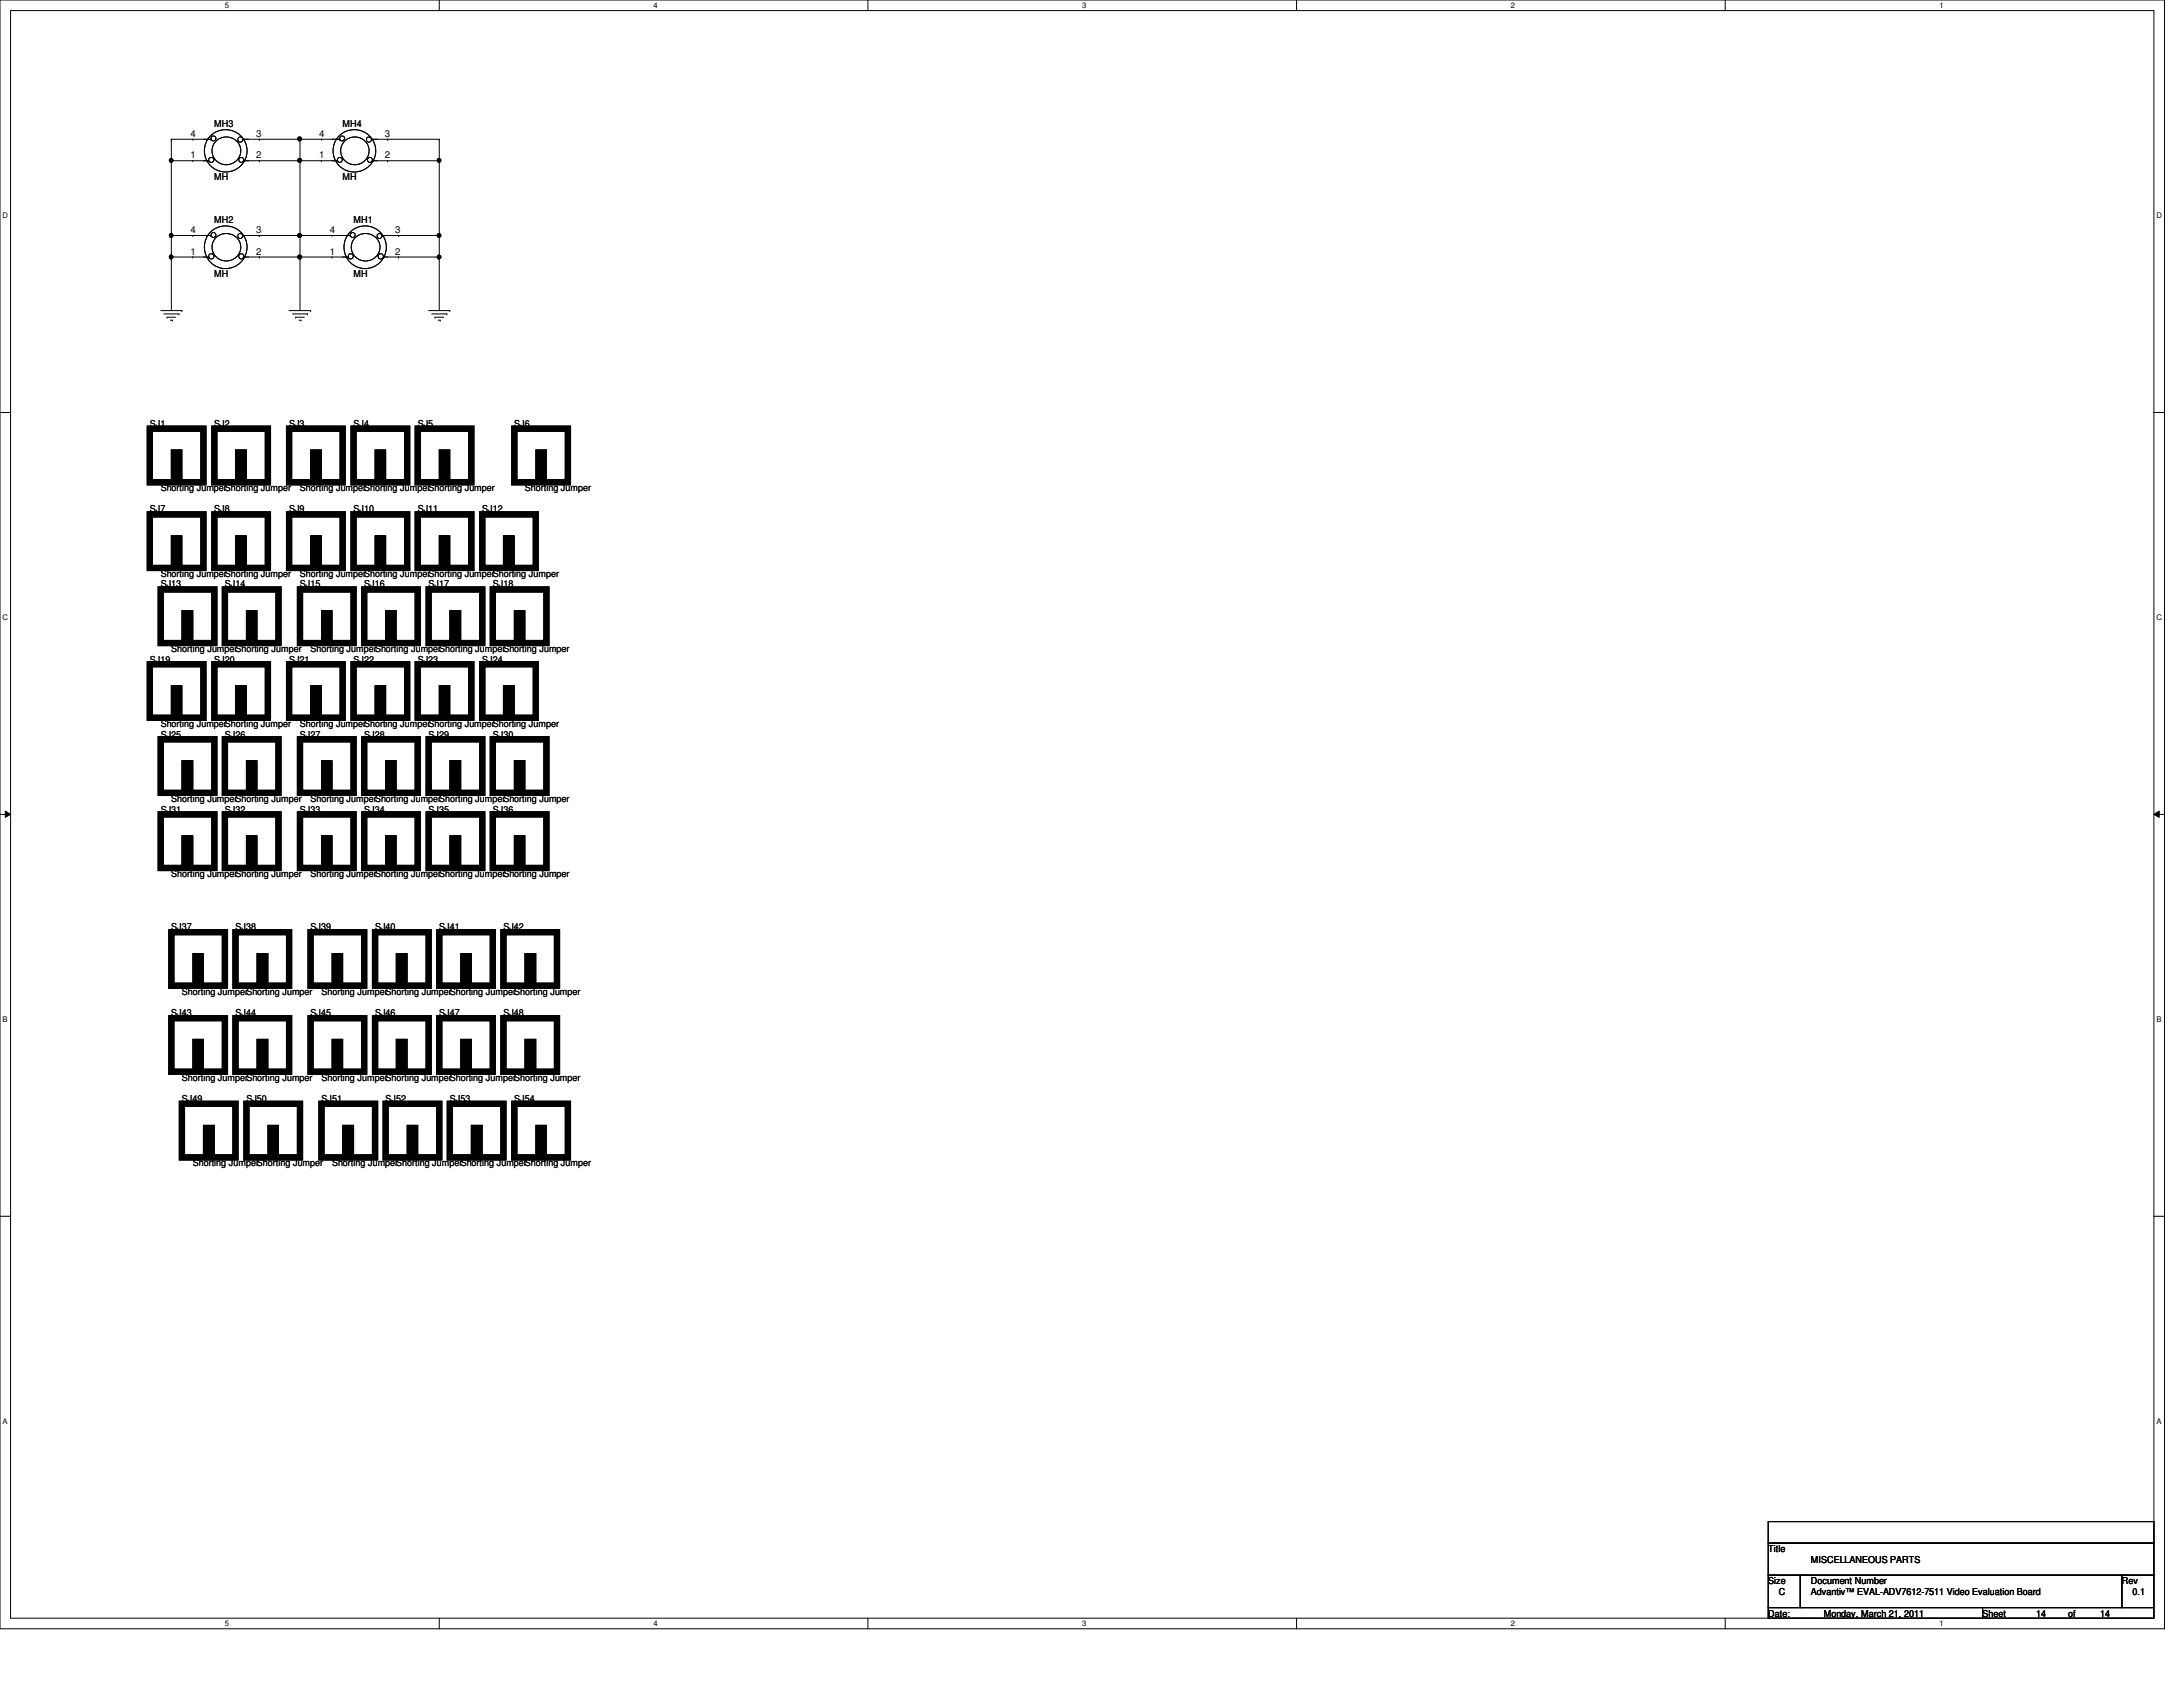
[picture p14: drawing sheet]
<svg xmlns="http://www.w3.org/2000/svg" width="279mm" height="216mm" viewBox="0 0 279 216" stroke-linecap="round" stroke-linejoin="round" font-family="sans-serif">
<defs><g id="words">
<g font-size="1.2">
<text x="24.4" y="17.5">4</text>
<text x="27.4" y="16.2">MH3</text>
<text x="32.8" y="17.5">3</text>
<text x="40.9" y="17.5">4</text>
<text x="43.9" y="16.2">MH4</text>
<text x="49.2" y="17.5">3</text>
<text x="24.4" y="20.3">1</text>
<text x="27.4" y="23.1">MH</text>
<text x="32.8" y="20.3">2</text>
<text x="40.9" y="20.3">1</text>
<text x="43.9" y="23.1">MH</text>
<text x="49.2" y="20.3">2</text>
<text x="24.4" y="29.8">4</text>
<text x="27.4" y="28.6">MH2</text>
<text x="32.8" y="29.8">3</text>
<text x="42.2" y="29.8">4</text>
<text x="45.3" y="28.6">MH1</text>
<text x="50.6" y="29.8">3</text>
<text x="24.4" y="32.6">1</text>
<text x="27.4" y="35.4">MH</text>
<text x="32.8" y="32.6">2</text>
<text x="42.2" y="32.6">1</text>
<text x="45.3" y="35.4">MH</text>
<text x="50.6" y="32.6">2</text>
<text x="19.2" y="54.6">SJ1</text>
<text x="27.4" y="54.6">SJ2</text>
<text x="37" y="54.6">SJ3</text>
<text x="45.3" y="54.6">SJ4</text>
<text x="53.5" y="54.6">SJ5</text>
<text x="65.8" y="54.6">SJ6</text>
<text x="19.2" y="65.6">SJ7</text>
<text x="20.6" y="62.9">Shorting JumperShorting Jumper</text>
<text x="27.4" y="65.6">SJ8</text>
<text x="37" y="65.6">SJ9</text>
<text x="38.4" y="62.9">Shorting JumperShorting JumperShorting Jumper</text>
<text x="45.3" y="65.6">SJ10</text>
<text x="53.5" y="65.6">SJ11</text>
<text x="61.7" y="65.6">SJ12</text>
<text x="67.2" y="62.9">Shorting Jumper</text>
<text x="20.6" y="73.8">Shorting JumperShorting Jumper</text>
<text x="20.6" y="75.2">SJ13</text>
<text x="28.8" y="75.2">SJ14</text>
<text x="38.4" y="73.8">Shorting JumperShorting JumperShorting JumperShorting Jumper</text>
<text x="38.4" y="75.2">SJ15</text>
<text x="46.6" y="75.2">SJ16</text>
<text x="54.9" y="75.2">SJ17</text>
<text x="63.1" y="75.2">SJ18</text>
<text x="21.9" y="83.4">Shorting JumperShorting Jumper</text>
<text x="39.8" y="83.4">Shorting JumperShorting JumperShorting JumperShorting Jumper</text>
<text x="19.2" y="84.8">SJ19</text>
<text x="27.4" y="84.8">SJ20</text>
<text x="37" y="84.8">SJ21</text>
<text x="45.3" y="84.8">SJ22</text>
<text x="53.5" y="84.8">SJ23</text>
<text x="61.7" y="84.8">SJ24</text>
<text x="20.6" y="93">Shorting JumperShorting Jumper</text>
<text x="20.6" y="94.4">SJ25</text>
<text x="28.8" y="94.4">SJ26</text>
<text x="38.4" y="93">Shorting JumperShorting JumperShorting JumperShorting Jumper</text>
<text x="38.4" y="94.4">SJ27</text>
<text x="46.6" y="94.4">SJ28</text>
<text x="54.9" y="94.4">SJ29</text>
<text x="63.1" y="94.4">SJ30</text>
<text x="20.6" y="104">SJ31</text>
<text x="21.9" y="102.6">Shorting JumperShorting Jumper</text>
<text x="28.8" y="104">SJ32</text>
<text x="38.4" y="104">SJ33</text>
<text x="39.8" y="102.6">Shorting JumperShorting JumperShorting JumperShorting Jumper</text>
<text x="46.6" y="104">SJ34</text>
<text x="54.9" y="104">SJ35</text>
<text x="63.1" y="104">SJ36</text>
<text x="21.9" y="112.2">Shorting JumperShorting Jumper</text>
<text x="39.8" y="112.2">Shorting JumperShorting JumperShorting JumperShorting Jumper</text>
<text x="21.9" y="119.1">SJ37</text>
<text x="30.1" y="119.1">SJ38</text>
<text x="39.8" y="119.1">SJ39</text>
<text x="48" y="119.1">SJ40</text>
<text x="56.2" y="119.1">SJ41</text>
<text x="64.4" y="119.1">SJ42</text>
<text x="21.9" y="130">SJ43</text>
<text x="23.3" y="127.3">Shorting JumperShorting Jumper</text>
<text x="30.1" y="130">SJ44</text>
<text x="39.8" y="130">SJ45</text>
<text x="41.1" y="127.3">Shorting JumperShorting JumperShorting JumperShorting Jumper</text>
<text x="48" y="130">SJ46</text>
<text x="56.2" y="130">SJ47</text>
<text x="64.4" y="130">SJ48</text>
<text x="23.3" y="141">SJ49</text>
<text x="23.3" y="138.3">Shorting JumperShorting Jumper</text>
<text x="31.5" y="141">SJ50</text>
<text x="41.1" y="138.3">Shorting JumperShorting JumperShorting JumperShorting Jumper</text>
<text x="41.1" y="141">SJ51</text>
<text x="49.4" y="141">SJ52</text>
<text x="57.6" y="141">SJ53</text>
<text x="65.8" y="141">SJ54</text>
<text x="24.7" y="149.3">Shorting JumperShorting Jumper</text>
<text x="42.5" y="149.3">Shorting JumperShorting JumperShorting JumperShorting Jumper</text>
<text x="226.3" y="198.6">Title</text>
<text x="226.3" y="202.7">Size</text>
<text x="231.8" y="202.7">Document Number</text>
<text x="231.8" y="200">MISCELLANEOUS PARTS</text>
<text x="271.6" y="202.7">Rev</text>
<text x="226.3" y="206.9">Date:</text>
<text x="227.7" y="204.1">C</text>
<text x="231.8" y="204.1">Advantiv™ EVAL-ADV7612-7511 Video Evaluation Board</text>
<text x="233.4" y="206.9">Monday, March 21, 2011</text>
<text x="253.7" y="206.9">Sheet</text>
<text x="260.6" y="206.9">14</text>
<text x="264.7" y="206.9">of</text>
<text x="268.8" y="206.9">14</text>
<text x="272.9" y="204.1">0.1</text>
</g>
<g font-size="1">
<text x="28.8" y="1">5</text>
<text x="83.7" y="1">4</text>
<text x="138.5" y="1">3</text>
<text x="193.4" y="1">2</text>
<text x="248.2" y="1">1</text>
<text x=".3" y="27.9">D</text>
<text x="276" y="27.9">D</text>
<text x=".3" y="79.4">C</text>
<text x="276" y="79.4">C</text>
<text x=".3" y="130.8">B</text>
<text x="276" y="130.8">B</text>
<text x=".3" y="182.2">A</text>
<text x="276" y="182.2">A</text>
<text x="28.8" y="208.1">5</text>
<text x="83.7" y="208.1">4</text>
<text x="138.5" y="208.1">3</text>
<text x="193.4" y="208.1">2</text>
<text x="248.2" y="208.1">1</text>
</g>
</g></defs>
<path d="M0 0h277v208.4h-277zM1.4 1.4h274.3v205.7h-274.3z" fill="none" stroke="#000" stroke-width=".13"/>
<g fill="#fff">
<path d="M28.8 .1h.5v1.1h-.5z"/>
<path d="M28.8 207.2h.5v1.1h-.5z"/>
</g>
<path d="M56.2 0v1.4M56.2 207.1v1.3" fill="none" stroke="#000" stroke-width=".13"/>
<g fill="#fff">
<path d="M83.7 .1h.5v1.1h-.5z"/>
<path d="M83.7 207.2h.5v1.1h-.5z"/>
</g>
<path d="M111.1 0v1.4M111.1 207.1v1.3" fill="none" stroke="#000" stroke-width=".13"/>
<g fill="#fff">
<path d="M138.5 .1h.6v1.1h-.6z"/>
<path d="M138.5 207.2h.6v1.1h-.6z"/>
</g>
<path d="M165.9 0v1.4M165.9 207.1v1.3" fill="none" stroke="#000" stroke-width=".13"/>
<g fill="#fff">
<path d="M193.4 .1h.5v1.1h-.5z"/>
<path d="M193.4 207.2h.5v1.1h-.5z"/>
</g>
<path d="M220.8 0v1.4M220.8 207.1v1.3" fill="none" stroke="#000" stroke-width=".13"/>
<g fill="#fff">
<path d="M248.2 .1h.6v1.1h-.6z"/>
<path d="M248.2 207.2h.6v1.1h-.6z"/>
<path d="M.3 27.1h.8v1.1h-.8z"/>
<path d="M276 27.1h.7v1.1h-.7z"/>
<path d="M.3 78.5h.8v1.1h-.8z"/>
<path d="M276 78.5h.7v1.1h-.7z"/>
</g>
<path d="M0 52.8h1.4M275.7 52.8h1.3" fill="none" stroke="#000" stroke-width=".13"/>
<g fill="#fff">
<path d="M.3 129.9h.7v1.1h-.7z"/>
<path d="M276 129.9h.6v1.1h-.6z"/>
</g>
<path d="M0 104.2h1.4M.7 103.8l.7 .4-.7 .4zM275.7 104.2l.7-.4v.8zM275.7 104.2h1.3" fill="none" stroke="#000" stroke-width=".13"/>
<path d="M.7 103.8l.7 .4-.7 .4zM275.7 104.2l.7-.4v.8z" fill="#000"/>
<g fill="#fff">
<path d="M.3 181.4h.7v1.1h-.7z"/>
<path d="M276 181.4h.6v1.1h-.6z"/>
</g>
<g fill="none" stroke="#000" stroke-width=".13">
<path d="M21.9 17.8h.1M21.9 17.8v22M21.9 17.8h5.1M24.7 17.8h.1M27 17.8h.1M31.1 17.8h.1M31.1 17.8h12.4M33.2 17.8h.1M38.4 17.8h.1M38.4 17.8v22M41.1 17.8h.1M43.5 17.8h.1"/>
<path d="M47.6 17.8h.1M47.6 17.8h8.6M49.6 17.8h.1M56.2 17.8h.1M56.2 17.8v22M20.6 39.8h2.7M21.7 32.7l.2-.1 .2 .2v.3h-.2h-.2zM21.7 20.3h.2l.2 .1v.3l-.2 .1-.2-.1zM21.7 30l.2-.1 .2 .1v.3l-.2 .1-.2-.1zM21.9 32.9h.1M21.9 20.6h.1M21.9 30.1h.1"/>
<path d="M21.9 30.1h5.1M21.9 32.9h4.8M21.9 20.6h4.8M23.3 39.8h.1M24.7 32.9h.1M24.7 30.1h.1M24.7 20.6h.1M26.7 32.9h.1M26.7 20.6h.1M27 30.1h.1M27.7 30.4a1.79 1.79 0 0 1 2.7 .1 1.79 1.79 0 0 1-.5 2.7 1.79 1.79 0 0 1-2.3-.4 1.79 1.79 0 0 1 .1-2.4zM31.1 30.1h.1"/>
<path d="M31.1 30.1h13.7M31.2 32.9h.1M31.2 20.6h.1M31.2 32.9h13.4M31.2 20.6h12M33.2 20.6h.1M33.2 30.1h.1M33.2 32.9h.1M37 39.8h2.8M38.4 32.9h.1M38.4 20.6h.1M38.4 30.1h.1"/>
<path d="M39.8 39.8h.1M41.1 20.6h.1M42.5 32.9h.1M42.5 30.1h.1M43.2 20.6h.1M44.6 32.9h.1M44.8 30.1h.1M45.5 30.4a1.79 1.79 0 0 1 2.7 .1 1.79 1.79 0 0 1-.5 2.7 1.79 1.79 0 0 1-2.3-.4 1.79 1.79 0 0 1 .1-2.4zM47.7 20.6h.1M47.7 20.6h8.5M48.9 30.1h.1M48.9 30.1h7.3"/>
<path d="M49.1 32.9h.1M49.1 32.9h7.1M49.6 20.6h.1M51 30.1h.1M51 32.9h.1M54.9 39.8h2.7M56 32.7l.2-.1 .2 .2v.3h-.2h-.2zM56 20.3h.2l.2 .1v.3l-.2 .1-.2-.1zM56 30l.2-.1 .2 .1v.3l-.2 .1-.2-.1zM56.2 32.9h.1M56.2 20.6h.1M56.2 30.1h.1"/>
<path d="M57.6 39.8h.1M21 40.2h1.9M21.4 40.6h.1M21.4 40.6h1.1M21.8 41h.3M21.9 57.6h1.4v4.1h-1.4zM22.1 41h.1M22.9 40.2h.1M30.1 57.6h1.4v4.1h-1.4zM37.4 40.2h1.9M37.8 40.6h.1M37.8 40.6h1.1"/>
<path d="M38.3 41h.2M38.5 41h.1M39.3 40.2h.1M39.8 57.6h1.3v4.1h-1.3zM48 57.6h1.4v4.1h-1.4zM55.2 40.2h2M55.7 40.6h.1M55.7 40.6h1.1M56.1 41h.2M56.2 57.6h1.4v4.1h-1.4zM56.3 41h.1M57.2 40.2h.1"/>
<path d="M68.6 57.6h1.3v4.1h-1.3zM21.9 68.6h1.4v4.1h-1.4zM23.3 78.1h1.4v4.2h-1.4zM30.1 68.6h1.4v4.1h-1.4zM31.5 78.1h1.4v4.2h-1.4zM39.8 68.6h1.3v4.1h-1.3zM41.1 78.1h1.4v4.2h-1.4zM48 68.6h1.4v4.1h-1.4zM49.4 78.1h1.3v4.2h-1.3zM56.2 68.6h1.4v4.1h-1.4zM57.6 78.1h1.4v4.2h-1.4zM64.4 68.6h1.4v4.1h-1.4z"/>
<path d="M65.8 78.1h1.4v4.2h-1.4zM21.9 87.8h1.4v4.1h-1.4zM23.3 97.4h1.4v4.1h-1.4zM30.1 87.8h1.4v4.1h-1.4zM31.5 97.4h1.4v4.1h-1.4zM39.8 87.8h1.3v4.1h-1.3zM41.1 97.4h1.4v4.1h-1.4zM48 87.8h1.4v4.1h-1.4zM49.4 97.4h1.3v4.1h-1.3zM56.2 87.8h1.4v4.1h-1.4zM57.6 97.4h1.4v4.1h-1.4zM64.4 87.8h1.4v4.1h-1.4z"/>
<path d="M65.8 97.4h1.4v4.1h-1.4zM23.3 107h1.4v4.1h-1.4zM31.5 107h1.4v4.1h-1.4zM41.1 107h1.4v4.1h-1.4zM49.4 107h1.3v4.1h-1.3zM57.6 107h1.4v4.1h-1.4zM65.8 107h1.4v4.1h-1.4zM24.7 133h1.3v4.2h-1.3zM24.7 122h1.3v4.2h-1.3zM32.9 122h1.4v4.2h-1.4zM32.9 133h1.4v4.2h-1.4zM42.5 122h1.4v4.2h-1.4z"/>
<path d="M42.5 133h1.4v4.2h-1.4zM50.7 133h1.4v4.2h-1.4zM50.7 122h1.4v4.2h-1.4zM59 122h1.3v4.2h-1.3zM59 133h1.3v4.2h-1.3zM67.2 133h1.4v4.2h-1.4zM67.2 122h1.4v4.2h-1.4zM0 155.7h1.4M26 144h1.4v4.1h-1.4zM34.3 144h1.3v4.1h-1.3zM43.9 144h1.4v4.1h-1.4zM52.1 144h1.4v4.1h-1.4z"/>
<path d="M60.3 144h1.4v4.1h-1.4zM68.6 144h1.3v4.1h-1.3zM275.7 155.7h1.3M226.3 194.7h49.4v2.8h-49.4zM226.3 197.5h49.4v4.1h-49.4zM226.3 201.6h4.1v4.1h-4.1zM226.3 205.7h27.4v1.4h-27.4zM230.4 201.6h41.2v4.1h-41.2zM253.7 205.7h22v1.4h-22zM271.6 201.6h4.1v4.1h-4.1z"/>
<circle cx="27.3" cy="17.7" r=".32"/>
<circle cx="28.9" cy="19.3" r="2.73"/>
<circle cx="29" cy="19.3" r="1.82"/>
<circle cx="30.7" cy="17.9" r=".33"/>
<circle cx="38.4" cy="17.8" r=".26"/>
<circle cx="43.8" cy="17.7" r=".32"/>
<circle cx="45.4" cy="19.3" r="2.73"/>
<circle cx="45.4" cy="19.3" r="1.8"/>
<circle cx="47.2" cy="17.9" r=".33"/>
<circle cx="27" cy="32.8" r=".34"/>
<circle cx="27.1" cy="20.5" r=".33"/>
<circle cx="27.3" cy="30.1" r=".32"/>
<circle cx="28.9" cy="31.6" r="2.74"/>
<circle cx="30.8" cy="30.2" r=".32"/>
<circle cx="30.9" cy="32.8" r=".33"/>
<circle cx="30.9" cy="20.5" r=".32"/>
<circle cx="38.4" cy="32.9" r=".26"/>
<circle cx="38.4" cy="30.1" r=".26"/>
<circle cx="38.4" cy="20.5" r=".26"/>
<circle cx="43.5" cy="20.5" r=".32"/>
<circle cx="44.9" cy="32.8" r=".33"/>
<circle cx="45.1" cy="30.1" r=".32"/>
<circle cx="46.7" cy="31.6" r="2.72"/>
<circle cx="47.3" cy="20.5" r=".32"/>
<circle cx="48.6" cy="30.2" r=".32"/>
<circle cx="48.7" cy="32.8" r=".34"/>
</g>
<g fill="#000">
<path d="M21.7 32.7l.2-.1 .2 .2v.3h-.2h-.2z" fill-rule="evenodd"/>
<path d="M21.7 20.3h.2l.2 .1v.3l-.2 .1-.2-.1z" fill-rule="evenodd"/>
<path d="M21.7 30l.2-.1 .2 .1v.3l-.2 .1-.2-.1z" fill-rule="evenodd"/>
<path d="M21.7 32.7l.2-.1 .2 .2v.3h-.2h-.2z" fill-rule="evenodd"/>
<path d="M21.7 20.3h.2l.2 .1v.3l-.2 .1-.2-.1z" fill-rule="evenodd"/>
<path d="M21.7 30l.2-.1 .2 .1v.3l-.2 .1-.2-.1z" fill-rule="evenodd"/>
<path d="M56 32.7l.2-.1 .2 .2v.3h-.2h-.2z" fill-rule="evenodd"/>
<path d="M56 20.3h.2l.2 .1v.3l-.2 .1-.2-.1z" fill-rule="evenodd"/>
<path d="M56 30l.2-.1 .2 .1v.3l-.2 .1-.2-.1z" fill-rule="evenodd"/>
<path d="M56 32.7l.2-.1 .2 .2v.3h-.2h-.2z" fill-rule="evenodd"/>
<path d="M56 20.3h.2l.2 .1v.3l-.2 .1-.2-.1z" fill-rule="evenodd"/>
<path d="M56 30l.2-.1 .2 .1v.3l-.2 .1-.2-.1z" fill-rule="evenodd"/>
<path d="M21.9 57.6h1.4v4.1h-1.4z" fill-rule="evenodd"/>
<path d="M21.9 57.6h1.4v4.1h-1.4z" fill-rule="evenodd"/>
<path d="M30.1 57.6h1.4v4.1h-1.4z" fill-rule="evenodd"/>
<path d="M30.1 57.6h1.4v4.1h-1.4z" fill-rule="evenodd"/>
<path d="M39.8 57.6h1.3v4.1h-1.3z" fill-rule="evenodd"/>
<path d="M39.8 57.6h1.3v4.1h-1.3z" fill-rule="evenodd"/>
<path d="M48 57.6h1.4v4.1h-1.4z" fill-rule="evenodd"/>
<path d="M48 57.6h1.4v4.1h-1.4z" fill-rule="evenodd"/>
<path d="M56.2 57.6h1.4v4.1h-1.4z" fill-rule="evenodd"/>
<path d="M56.2 57.6h1.4v4.1h-1.4z" fill-rule="evenodd"/>
<path d="M68.6 57.6h1.3v4.1h-1.3z" fill-rule="evenodd"/>
<path d="M68.6 57.6h1.3v4.1h-1.3z" fill-rule="evenodd"/>
<path d="M21.9 68.6h1.4v4.1h-1.4z" fill-rule="evenodd"/>
<path d="M21.9 68.6h1.4v4.1h-1.4z" fill-rule="evenodd"/>
<path d="M23.3 78.1h1.4v4.2h-1.4z" fill-rule="evenodd"/>
<path d="M23.3 78.1h1.4v4.2h-1.4z" fill-rule="evenodd"/>
<path d="M30.1 68.6h1.4v4.1h-1.4z" fill-rule="evenodd"/>
<path d="M30.1 68.6h1.4v4.1h-1.4z" fill-rule="evenodd"/>
<path d="M31.5 78.1h1.4v4.2h-1.4z" fill-rule="evenodd"/>
<path d="M31.5 78.1h1.4v4.2h-1.4z" fill-rule="evenodd"/>
<path d="M39.8 68.6h1.3v4.1h-1.3z" fill-rule="evenodd"/>
<path d="M39.8 68.6h1.3v4.1h-1.3z" fill-rule="evenodd"/>
<path d="M41.1 78.1h1.4v4.2h-1.4z" fill-rule="evenodd"/>
<path d="M41.1 78.1h1.4v4.2h-1.4z" fill-rule="evenodd"/>
<path d="M48 68.6h1.4v4.1h-1.4z" fill-rule="evenodd"/>
<path d="M48 68.6h1.4v4.1h-1.4z" fill-rule="evenodd"/>
<path d="M49.4 78.1h1.3v4.2h-1.3z" fill-rule="evenodd"/>
<path d="M49.4 78.1h1.3v4.2h-1.3z" fill-rule="evenodd"/>
<path d="M56.2 68.6h1.4v4.1h-1.4z" fill-rule="evenodd"/>
<path d="M56.2 68.6h1.4v4.1h-1.4z" fill-rule="evenodd"/>
<path d="M57.6 78.1h1.4v4.2h-1.4z" fill-rule="evenodd"/>
<path d="M57.6 78.1h1.4v4.2h-1.4z" fill-rule="evenodd"/>
<path d="M64.4 68.6h1.4v4.1h-1.4z" fill-rule="evenodd"/>
<path d="M64.4 68.6h1.4v4.1h-1.4z" fill-rule="evenodd"/>
<path d="M65.8 78.1h1.4v4.2h-1.4z" fill-rule="evenodd"/>
<path d="M65.8 78.1h1.4v4.2h-1.4z" fill-rule="evenodd"/>
<path d="M21.9 87.8h1.4v4.1h-1.4z" fill-rule="evenodd"/>
<path d="M21.9 87.8h1.4v4.1h-1.4z" fill-rule="evenodd"/>
<path d="M23.3 97.4h1.4v4.1h-1.4z" fill-rule="evenodd"/>
<path d="M23.3 97.4h1.4v4.1h-1.4z" fill-rule="evenodd"/>
<path d="M30.1 87.8h1.4v4.1h-1.4z" fill-rule="evenodd"/>
<path d="M30.1 87.8h1.4v4.1h-1.4z" fill-rule="evenodd"/>
<path d="M31.5 97.4h1.4v4.1h-1.4z" fill-rule="evenodd"/>
<path d="M31.5 97.4h1.4v4.1h-1.4z" fill-rule="evenodd"/>
<path d="M39.8 87.8h1.3v4.1h-1.3z" fill-rule="evenodd"/>
<path d="M39.8 87.8h1.3v4.1h-1.3z" fill-rule="evenodd"/>
<path d="M41.1 97.4h1.4v4.1h-1.4z" fill-rule="evenodd"/>
<path d="M41.1 97.4h1.4v4.1h-1.4z" fill-rule="evenodd"/>
<path d="M48 87.8h1.4v4.1h-1.4z" fill-rule="evenodd"/>
<path d="M48 87.8h1.4v4.1h-1.4z" fill-rule="evenodd"/>
<path d="M49.4 97.4h1.3v4.1h-1.3z" fill-rule="evenodd"/>
<path d="M49.4 97.4h1.3v4.1h-1.3z" fill-rule="evenodd"/>
<path d="M56.2 87.8h1.4v4.1h-1.4z" fill-rule="evenodd"/>
<path d="M56.2 87.8h1.4v4.1h-1.4z" fill-rule="evenodd"/>
<path d="M57.6 97.4h1.4v4.1h-1.4z" fill-rule="evenodd"/>
<path d="M57.6 97.4h1.4v4.1h-1.4z" fill-rule="evenodd"/>
<path d="M64.4 87.8h1.4v4.1h-1.4z" fill-rule="evenodd"/>
<path d="M64.4 87.8h1.4v4.1h-1.4z" fill-rule="evenodd"/>
<path d="M65.8 97.4h1.4v4.1h-1.4z" fill-rule="evenodd"/>
<path d="M65.8 97.4h1.4v4.1h-1.4z" fill-rule="evenodd"/>
<path d="M23.3 107h1.4v4.1h-1.4z" fill-rule="evenodd"/>
<path d="M23.3 107h1.4v4.1h-1.4z" fill-rule="evenodd"/>
<path d="M31.5 107h1.4v4.1h-1.4z" fill-rule="evenodd"/>
<path d="M31.5 107h1.4v4.1h-1.4z" fill-rule="evenodd"/>
<path d="M41.1 107h1.4v4.1h-1.4z" fill-rule="evenodd"/>
<path d="M41.1 107h1.4v4.1h-1.4z" fill-rule="evenodd"/>
<path d="M49.4 107h1.3v4.1h-1.3z" fill-rule="evenodd"/>
<path d="M49.4 107h1.3v4.1h-1.3z" fill-rule="evenodd"/>
<path d="M57.6 107h1.4v4.1h-1.4z" fill-rule="evenodd"/>
<path d="M57.6 107h1.4v4.1h-1.4z" fill-rule="evenodd"/>
<path d="M65.8 107h1.4v4.1h-1.4z" fill-rule="evenodd"/>
<path d="M65.8 107h1.4v4.1h-1.4z" fill-rule="evenodd"/>
<path d="M24.7 133h1.3v4.2h-1.3z" fill-rule="evenodd"/>
<path d="M24.7 133h1.3v4.2h-1.3z" fill-rule="evenodd"/>
<path d="M24.7 122h1.3v4.2h-1.3z" fill-rule="evenodd"/>
<path d="M24.7 122h1.3v4.2h-1.3z" fill-rule="evenodd"/>
<path d="M32.9 122h1.4v4.2h-1.4z" fill-rule="evenodd"/>
<path d="M32.9 122h1.4v4.2h-1.4z" fill-rule="evenodd"/>
<path d="M32.9 133h1.4v4.2h-1.4z" fill-rule="evenodd"/>
<path d="M32.9 133h1.4v4.2h-1.4z" fill-rule="evenodd"/>
<path d="M42.5 122h1.4v4.2h-1.4z" fill-rule="evenodd"/>
<path d="M42.5 122h1.4v4.2h-1.4z" fill-rule="evenodd"/>
<path d="M42.5 133h1.4v4.2h-1.4z" fill-rule="evenodd"/>
<path d="M42.5 133h1.4v4.2h-1.4z" fill-rule="evenodd"/>
<path d="M50.7 133h1.4v4.2h-1.4z" fill-rule="evenodd"/>
<path d="M50.7 133h1.4v4.2h-1.4z" fill-rule="evenodd"/>
<path d="M50.7 122h1.4v4.2h-1.4z" fill-rule="evenodd"/>
<path d="M50.7 122h1.4v4.2h-1.4z" fill-rule="evenodd"/>
<path d="M59 122h1.3v4.2h-1.3z" fill-rule="evenodd"/>
<path d="M59 122h1.3v4.2h-1.3z" fill-rule="evenodd"/>
<path d="M59 133h1.3v4.2h-1.3z" fill-rule="evenodd"/>
<path d="M59 133h1.3v4.2h-1.3z" fill-rule="evenodd"/>
<path d="M67.2 133h1.4v4.2h-1.4z" fill-rule="evenodd"/>
<path d="M67.2 133h1.4v4.2h-1.4z" fill-rule="evenodd"/>
<path d="M67.2 122h1.4v4.2h-1.4z" fill-rule="evenodd"/>
<path d="M67.2 122h1.4v4.2h-1.4z" fill-rule="evenodd"/>
<path d="M26 144h1.4v4.1h-1.4z" fill-rule="evenodd"/>
<path d="M26 144h1.4v4.1h-1.4z" fill-rule="evenodd"/>
<path d="M34.3 144h1.3v4.1h-1.3z" fill-rule="evenodd"/>
<path d="M34.3 144h1.3v4.1h-1.3z" fill-rule="evenodd"/>
<path d="M43.9 144h1.4v4.1h-1.4z" fill-rule="evenodd"/>
<path d="M43.9 144h1.4v4.1h-1.4z" fill-rule="evenodd"/>
<path d="M52.1 144h1.4v4.1h-1.4z" fill-rule="evenodd"/>
<path d="M52.1 144h1.4v4.1h-1.4z" fill-rule="evenodd"/>
<path d="M60.3 144h1.4v4.1h-1.4z" fill-rule="evenodd"/>
<path d="M60.3 144h1.4v4.1h-1.4z" fill-rule="evenodd"/>
<path d="M68.6 144h1.3v4.1h-1.3z" fill-rule="evenodd"/>
<path d="M68.6 144h1.3v4.1h-1.3z" fill-rule="evenodd"/>
<circle cx="38.4" cy="17.8" r=".26"/>
<circle cx="38.4" cy="32.9" r=".26"/>
<circle cx="38.4" cy="30.1" r=".26"/>
<circle cx="38.4" cy="20.5" r=".26"/>
</g>
<g fill="none" stroke="#000" stroke-width=".8">
<path d="M19.2 54.9h6.8v6.8h-6.8zM27.4 54.9h6.9v6.8h-6.9zM37 54.9h6.9v6.8h-6.9zM45.3 54.9h6.8v6.8h-6.8zM53.5 54.9h6.8v6.8h-6.8zM65.8 54.9h6.9v6.8h-6.9zM19.2 65.8h6.8v6.9h-6.8zM20.6 75.4h6.8v6.9h-6.8zM27.4 65.8h6.9v6.9h-6.9zM28.8 75.4h6.8v6.9h-6.8zM37 65.8h6.9v6.9h-6.9zM38.4 75.4h6.9v6.9h-6.9z"/>
<path d="M45.3 65.8h6.8v6.9h-6.8zM46.6 75.4h6.9v6.9h-6.9zM53.5 65.8h6.8v6.9h-6.8zM54.9 75.4h6.8v6.9h-6.8zM61.7 65.8h6.9v6.9h-6.9zM63.1 75.4h6.8v6.9h-6.8zM19.2 85h6.8v6.9h-6.8zM20.6 94.6h6.8v6.9h-6.8zM27.4 85h6.9v6.9h-6.9zM28.8 94.6h6.8v6.9h-6.8zM37 85h6.9v6.9h-6.9zM38.4 94.6h6.9v6.9h-6.9z"/>
<path d="M45.3 85h6.8v6.9h-6.8zM46.6 94.6h6.9v6.9h-6.9zM53.5 85h6.8v6.9h-6.8zM54.9 94.6h6.8v6.9h-6.8zM61.7 85h6.9v6.9h-6.9zM63.1 94.6h6.8v6.9h-6.8zM20.6 104.2h6.8v6.9h-6.8zM21.9 119.3h6.9v6.9h-6.9zM28.8 104.2h6.8v6.9h-6.8zM30.1 119.3h6.9v6.9h-6.9zM38.4 104.2h6.9v6.9h-6.9zM39.8 119.3h6.8v6.9h-6.8z"/>
<path d="M46.6 104.2h6.9v6.9h-6.9zM48 119.3h6.9v6.9h-6.9zM54.9 104.2h6.8v6.9h-6.8zM56.2 119.3h6.9v6.9h-6.9zM63.1 104.2h6.8v6.9h-6.8zM64.4 119.3h6.9v6.9h-6.9zM21.9 130.3h6.9v6.9h-6.9zM30.1 130.3h6.9v6.9h-6.9zM39.8 130.3h6.8v6.9h-6.8zM48 130.3h6.9v6.9h-6.9zM56.2 130.3h6.9v6.9h-6.9zM64.4 130.3h6.9v6.9h-6.9z"/>
<path d="M23.3 141.3h6.8v6.8h-6.8zM31.5 141.3h6.9v6.8h-6.9zM41.1 141.3h6.9v6.8h-6.9zM49.4 141.3h6.8v6.8h-6.8zM57.6 141.3h6.8v6.8h-6.8zM65.8 141.3h6.9v6.8h-6.9z"/>
</g>
<use href="#words"/>
</svg>
